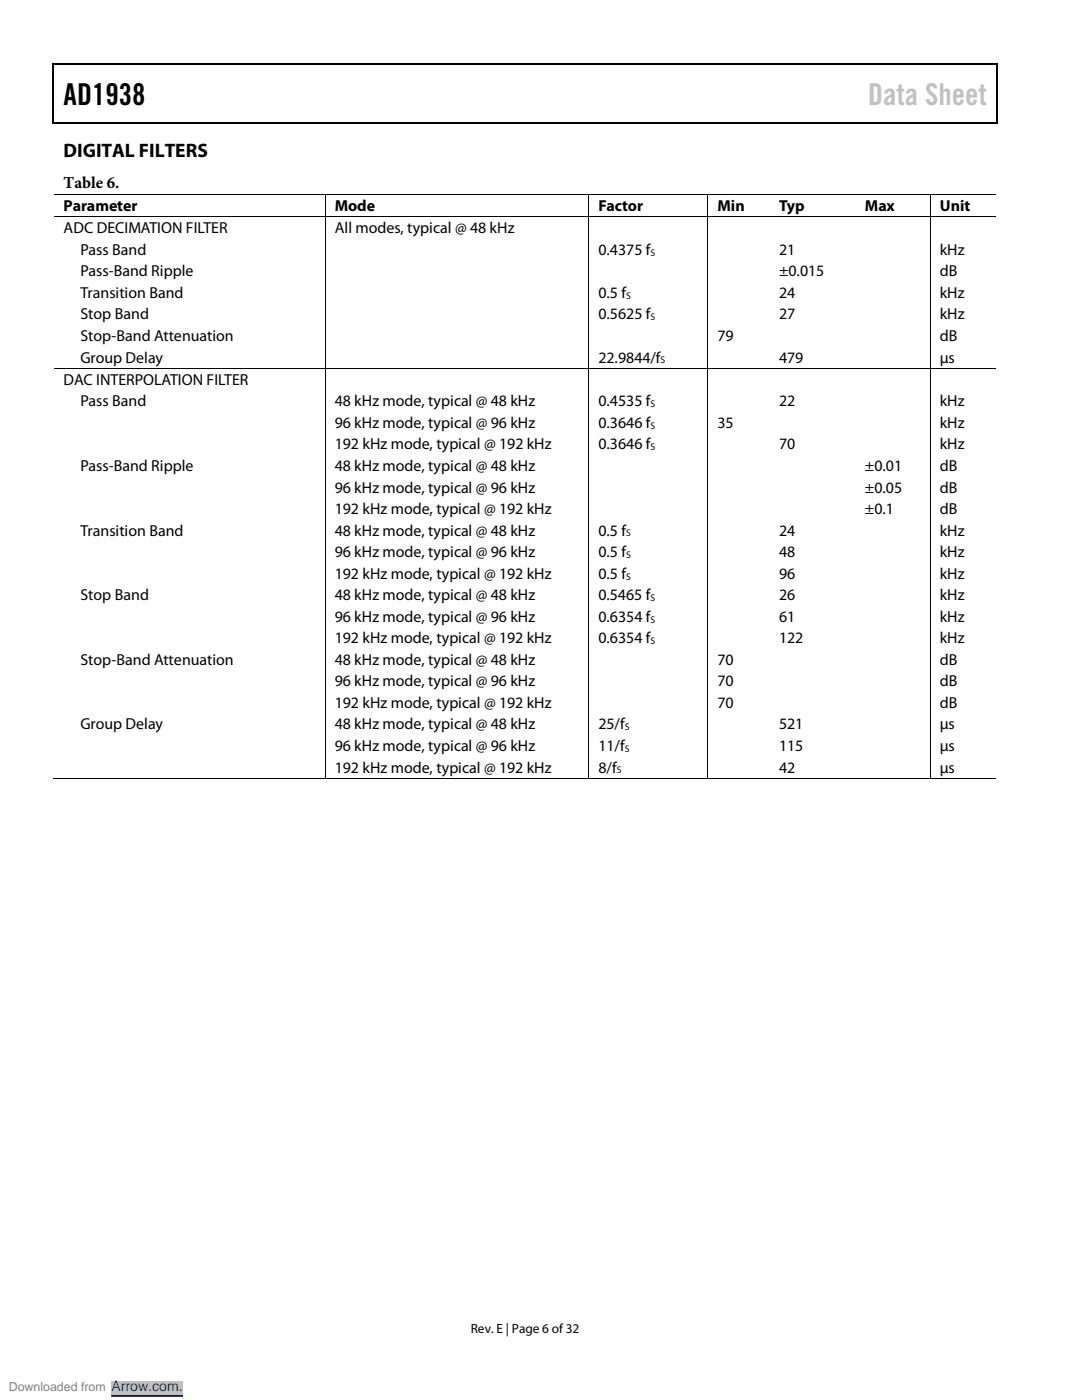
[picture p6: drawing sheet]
<svg xmlns="http://www.w3.org/2000/svg" width="216mm" height="279mm" viewBox="0 0 216 279" stroke-linecap="round" stroke-linejoin="round" font-family="sans-serif">
<defs><g id="words">
<text font-size="6" x="12.7" y="20.9">AD1938</text>
<text font-size="6" fill="#c1c1c1" x="173.2" y="20.9">Data Sheet</text>
<text font-size="3.9" x="12.7" y="31.3">DIGITAL FILTERS</text>
<text font-size="3.3" x="12.7" y="37.5">Table 6.</text>
<g font-size="3.2">
<text x="12.7" y="42">Parameter</text>
<text x="12.7" y="46.6">ADC DECIMATION FILTER</text>
<text x="66.8" y="42">Mode</text>
<text x="66.8" y="46.5">All modes, typical @ 48 kHz</text>
<text x="119.4" y="42">Factor</text>
<text x="143.2" y="42">Min</text>
<text x="155.5" y="42">Typ</text>
<text x="172.6" y="42">Max</text>
<text x="187.5" y="42">Unit</text>
<text x="16" y="50.9">Pass Band</text>
<text x="119.4" y="50.9">0.4375 f</text>
<text x="155.5" y="50.9">21</text>
<text x="187.5" y="50.9">kHz</text>
<text x="16" y="55.2">Pass-Band Ripple</text>
<text x="16" y="59.5">Transition Band</text>
<text x="119.4" y="59.5">0.5 f</text>
<text x="155.4" y="59.5">24</text>
<text x="155.4" y="55.2">±0.015</text>
<text x="187.5" y="55.2">dB</text>
<text x="187.5" y="59.5">kHz</text>
<text x="16" y="63.8">Stop Band</text>
<text x="119.4" y="63.8">0.5625 f</text>
<text x="155.5" y="63.8">27</text>
<text x="187.5" y="63.8">kHz</text>
<text x="16" y="68.1">Stop-Band Attenuation</text>
<text x="143.2" y="68.1">79</text>
<text x="187.5" y="68.1">dB</text>
<text x="12.7" y="76.8">DAC INTERPOLATION FILTER</text>
<text x="16" y="72.3">Group Delay</text>
<text x="119.4" y="72.3">22.9844/f</text>
<text x="155.4" y="72.3">479</text>
<text x="187.5" y="72.3">µs</text>
<text x="16" y="81.1">Pass Band</text>
<text x="66.8" y="81.1">48 kHz mode, typical @ 48 kHz</text>
<text x="119.4" y="81.1">0.4535 f</text>
<text x="155.4" y="81.1">22</text>
<text x="187.5" y="81.1">kHz</text>
<text x="66.8" y="85.4">96 kHz mode, typical @ 96 kHz</text>
<text x="66.8" y="89.7">192 kHz mode, typical @ 192 kHz</text>
<text x="119.4" y="85.4">0.3646 f</text>
<text x="119.4" y="89.7">0.3646 f</text>
<text x="143.2" y="85.4">35</text>
<text x="155.5" y="89.7">70</text>
<text x="187.5" y="85.4">kHz</text>
<text x="187.5" y="89.7">kHz</text>
<text x="16" y="94">Pass-Band Ripple</text>
<text x="66.8" y="94">48 kHz mode, typical @ 48 kHz</text>
<text x="172.6" y="94">±0.01</text>
<text x="187.5" y="94">dB</text>
<text x="66.8" y="98.3">96 kHz mode, typical @ 96 kHz</text>
<text x="172.6" y="98.3">±0.05</text>
<text x="187.5" y="98.3">dB</text>
<text x="16" y="106.9">Transition Band</text>
<text x="66.8" y="102.6">192 kHz mode, typical @ 192 kHz</text>
<text x="66.8" y="106.9">48 kHz mode, typical @ 48 kHz</text>
<text x="119.4" y="106.9">0.5 f</text>
<text x="155.4" y="106.9">24</text>
<text x="172.6" y="102.6">±0.1</text>
<text x="187.5" y="102.6">dB</text>
<text x="187.5" y="106.9">kHz</text>
<text x="66.8" y="111.2">96 kHz mode, typical @ 96 kHz</text>
<text x="119.4" y="111.2">0.5 f</text>
<text x="155.4" y="111.2">48</text>
<text x="187.5" y="111.2">kHz</text>
<text x="16" y="119.8">Stop Band</text>
<text x="66.8" y="119.8">48 kHz mode, typical @ 48 kHz</text>
<text x="66.8" y="115.5">192 kHz mode, typical @ 192 kHz</text>
<text x="119.4" y="119.8">0.5465 f</text>
<text x="119.4" y="115.5">0.5 f</text>
<text x="155.4" y="115.5">96</text>
<text x="155.5" y="119.8">26</text>
<text x="187.5" y="115.5">kHz</text>
<text x="187.5" y="119.8">kHz</text>
<text x="66.8" y="124.1">96 kHz mode, typical @ 96 kHz</text>
<text x="119.4" y="124.1">0.6354 f</text>
<text x="155.5" y="124.1">61</text>
<text x="187.5" y="124.1">kHz</text>
<text x="66.8" y="128.4">192 kHz mode, typical @ 192 kHz</text>
<text x="119.4" y="128.4">0.6354 f</text>
<text x="155.5" y="128.4">122</text>
<text x="187.5" y="128.4">kHz</text>
<text x="16" y="132.7">Stop-Band Attenuation</text>
<text x="66.8" y="132.7">48 kHz mode, typical @ 48 kHz</text>
<text x="66.8" y="137">96 kHz mode, typical @ 96 kHz</text>
<text x="143.2" y="132.7">70</text>
<text x="143.2" y="137">70</text>
<text x="187.5" y="132.7">dB</text>
<text x="187.5" y="137">dB</text>
<text x="66.8" y="141.3">192 kHz mode, typical @ 192 kHz</text>
<text x="143.2" y="141.3">70</text>
<text x="187.5" y="141.3">dB</text>
<text x="16" y="145.6">Group Delay</text>
<text x="66.8" y="149.9">96 kHz mode, typical @ 96 kHz</text>
<text x="66.8" y="145.6">48 kHz mode, typical @ 48 kHz</text>
<text x="119.4" y="149.9">11/f</text>
<text x="119.4" y="145.6">25/f</text>
<text x="155.4" y="145.6">521</text>
<text x="155.4" y="149.9">115</text>
<text x="187.5" y="145.6">µs</text>
<text x="187.5" y="149.9">µs</text>
<text x="66.8" y="154.2">192 kHz mode, typical @ 192 kHz</text>
<text x="119.4" y="154.2">8/f</text>
<text x="155.5" y="154.2">42</text>
<text x="187.5" y="154.2">µs</text>
</g>
<text font-size="2.8" fill="#00f" x="22.2" y="277.6">Arrow.com.</text>
<text font-size="2.7" x="93.9" y="266">Rev. E | Page 6 of32</text>
<text font-size="2.5" fill="#808080" x="1.8" y="277.6">Downloaded from</text>
<g font-size="1.9">
<text x="129.8" y="51.1">S</text>
<text x="124.9" y="59.6">S</text>
<text x="129.8" y="63.9">S</text>
<text x="131.8" y="72.5">S</text>
<text x="129.8" y="81.3">S</text>
<text x="129.8" y="85.6">S</text>
<text x="129.8" y="89.9">S</text>
<text x="124.9" y="107.1">S</text>
<text x="124.9" y="111.4">S</text>
<text x="124.9" y="115.7">S</text>
<text x="129.8" y="120">S</text>
<text x="129.8" y="124.2">S</text>
<text x="129.8" y="128.6">S</text>
<text x="124.7" y="145.8">S</text>
<text x="123.1" y="154.3">S</text>
<text x="124.7" y="150">S</text>
</g>
</g></defs>
<g fill="#000">
<path d="M10.5 12.7h.3v1h-.3zM10.5 12.7h.3v.3h-.3zM133.3 12.7h.3v.3h-.3zM198.8 12.7h.2v1h-.2zM198.8 12.7h.2v.3h-.2zM10.5 24.4h.3v.2h-.3zM64.8 38.7h.2v.2h-.2zM117.4 38.7h.2v.2h-.2zM133.1 24.4h.2v.2h-.2zM141.2 38.7h.2v.2h-.2zM153.6 38.7h.2v.2h-.2zM170.7 38.7h.2v.2h-.2z"/>
<path d="M185.5 38.7h.2v.2h-.2zM198.8 24.4h.2v.2h-.2zM64.8 43.2h.2v.2h-.2zM117.4 43.2h.2v.2h-.2zM141.2 43.2h.2v.2h-.2zM153.6 43.2h.2v.2h-.2zM170.7 43.2h.2v.2h-.2zM185.5 43.2h.2v.2h-.2zM64.8 73.5h.2v.2h-.2zM117.4 73.5h.2v.2h-.2zM141.2 73.5h.2v.2h-.2zM153.6 73.5h.2v.2h-.2z"/>
<path d="M170.7 73.5h.2v.2h-.2zM185.5 73.5h.2v.2h-.2zM64.8 155.3h.2v.2h-.2zM117.4 155.3h.2v.2h-.2zM141.2 155.3h.2v.2h-.2zM153.3 155.3h.2v.2h-.2zM170.4 155.3h.2v.2h-.2zM185.5 155.3h.2v.2h-.2z"/>
</g>
<path d="M10.7 13.7v10.7M10.8 12.8h122.5M133.6 12.8h65.2M198.9 13.7v10.7M10.8 24.5h188" fill="none" stroke="#000" stroke-width=".25"/>
<g fill="none" stroke="#000" stroke-width=".2">
<path d="M10.8 38.8h54M64.9 38.9v4.3M65 38.8h52.4M117.5 38.9v4.3M117.6 38.8h23.6M141.3 38.9v4.3M141.4 38.8h12.2M153.8 38.8h16.9M170.9 38.8h14.6M185.6 38.9v4.3M185.7 38.8h13.1M10.8 43.3h54"/>
<path d="M64.9 43.4v30.1M65 43.3h52.4M117.5 43.4v30.1M117.6 43.3h23.6M141.3 43.4v30.1M141.4 43.3h12.2M153.8 43.3h16.9M170.9 43.3h14.6M185.6 43.4v30.1M185.7 43.3h13.1M10.8 73.6h54M64.9 73.7v81.6"/>
<path d="M65 73.6h52.4M117.5 73.7v81.6M117.6 73.6h23.6M141.3 73.7v81.6M141.4 73.6h12.2M153.8 73.6h16.9M170.9 73.6h14.6M185.6 73.7v81.6M185.7 73.6h13.1M10.5 155.4h54.3M65 155.4h52.4M117.6 155.4h23.6"/>
<path d="M141.4 155.4h44.1M185.7 155.4h13.1"/>
</g>
<path d="M0 276.9h70.6" fill="none" stroke="#fff" stroke-width="2.5" stroke-linecap="butt"/>
<path d="M22.2 275.6h14.3v2.6h-14.3z" fill="#c0c0c0"/>
<path d="M22.2 278.6h14.3" fill="none" stroke="#00f" stroke-width=".2"/>
<path d="M0 276.9h70.6" fill="none" stroke="#fff" stroke-width="2.5" stroke-linecap="butt"/>
<path d="M22.2 275.6h14.3v2.6h-14.3z" fill="#c0c0c0"/>
<path d="M22.2 278.6h14.3" fill="none" stroke="#00f" stroke-width=".2"/>
<path d="M0 276.9h70.6" fill="none" stroke="#fff" stroke-width="2.5" stroke-linecap="butt"/>
<path d="M22.2 275.6h14.3v2.6h-14.3z" fill="#c0c0c0"/>
<path d="M22.2 278.6h14.3" fill="none" stroke="#00f" stroke-width=".2"/>
<path d="M0 276.9h70.6" fill="none" stroke="#fff" stroke-width="2.5" stroke-linecap="butt"/>
<path d="M22.2 275.6h14.3v2.6h-14.3z" fill="#c0c0c0"/>
<path d="M22.2 278.6h14.3" fill="none" stroke="#00f" stroke-width=".2"/>
<path d="M0 276.9h70.6" fill="none" stroke="#fff" stroke-width="2.5" stroke-linecap="butt"/>
<path d="M22.2 275.6h14.3v2.6h-14.3z" fill="#c0c0c0"/>
<path d="M22.2 278.6h14.3" fill="none" stroke="#00f" stroke-width=".2"/>
<path d="M0 276.9h70.6" fill="none" stroke="#fff" stroke-width="2.5" stroke-linecap="butt"/>
<path d="M22.2 275.6h14.3v2.6h-14.3z" fill="#c0c0c0"/>
<path d="M22.2 278.6h14.3" fill="none" stroke="#00f" stroke-width=".2"/>
<use href="#words"/>
</svg>
